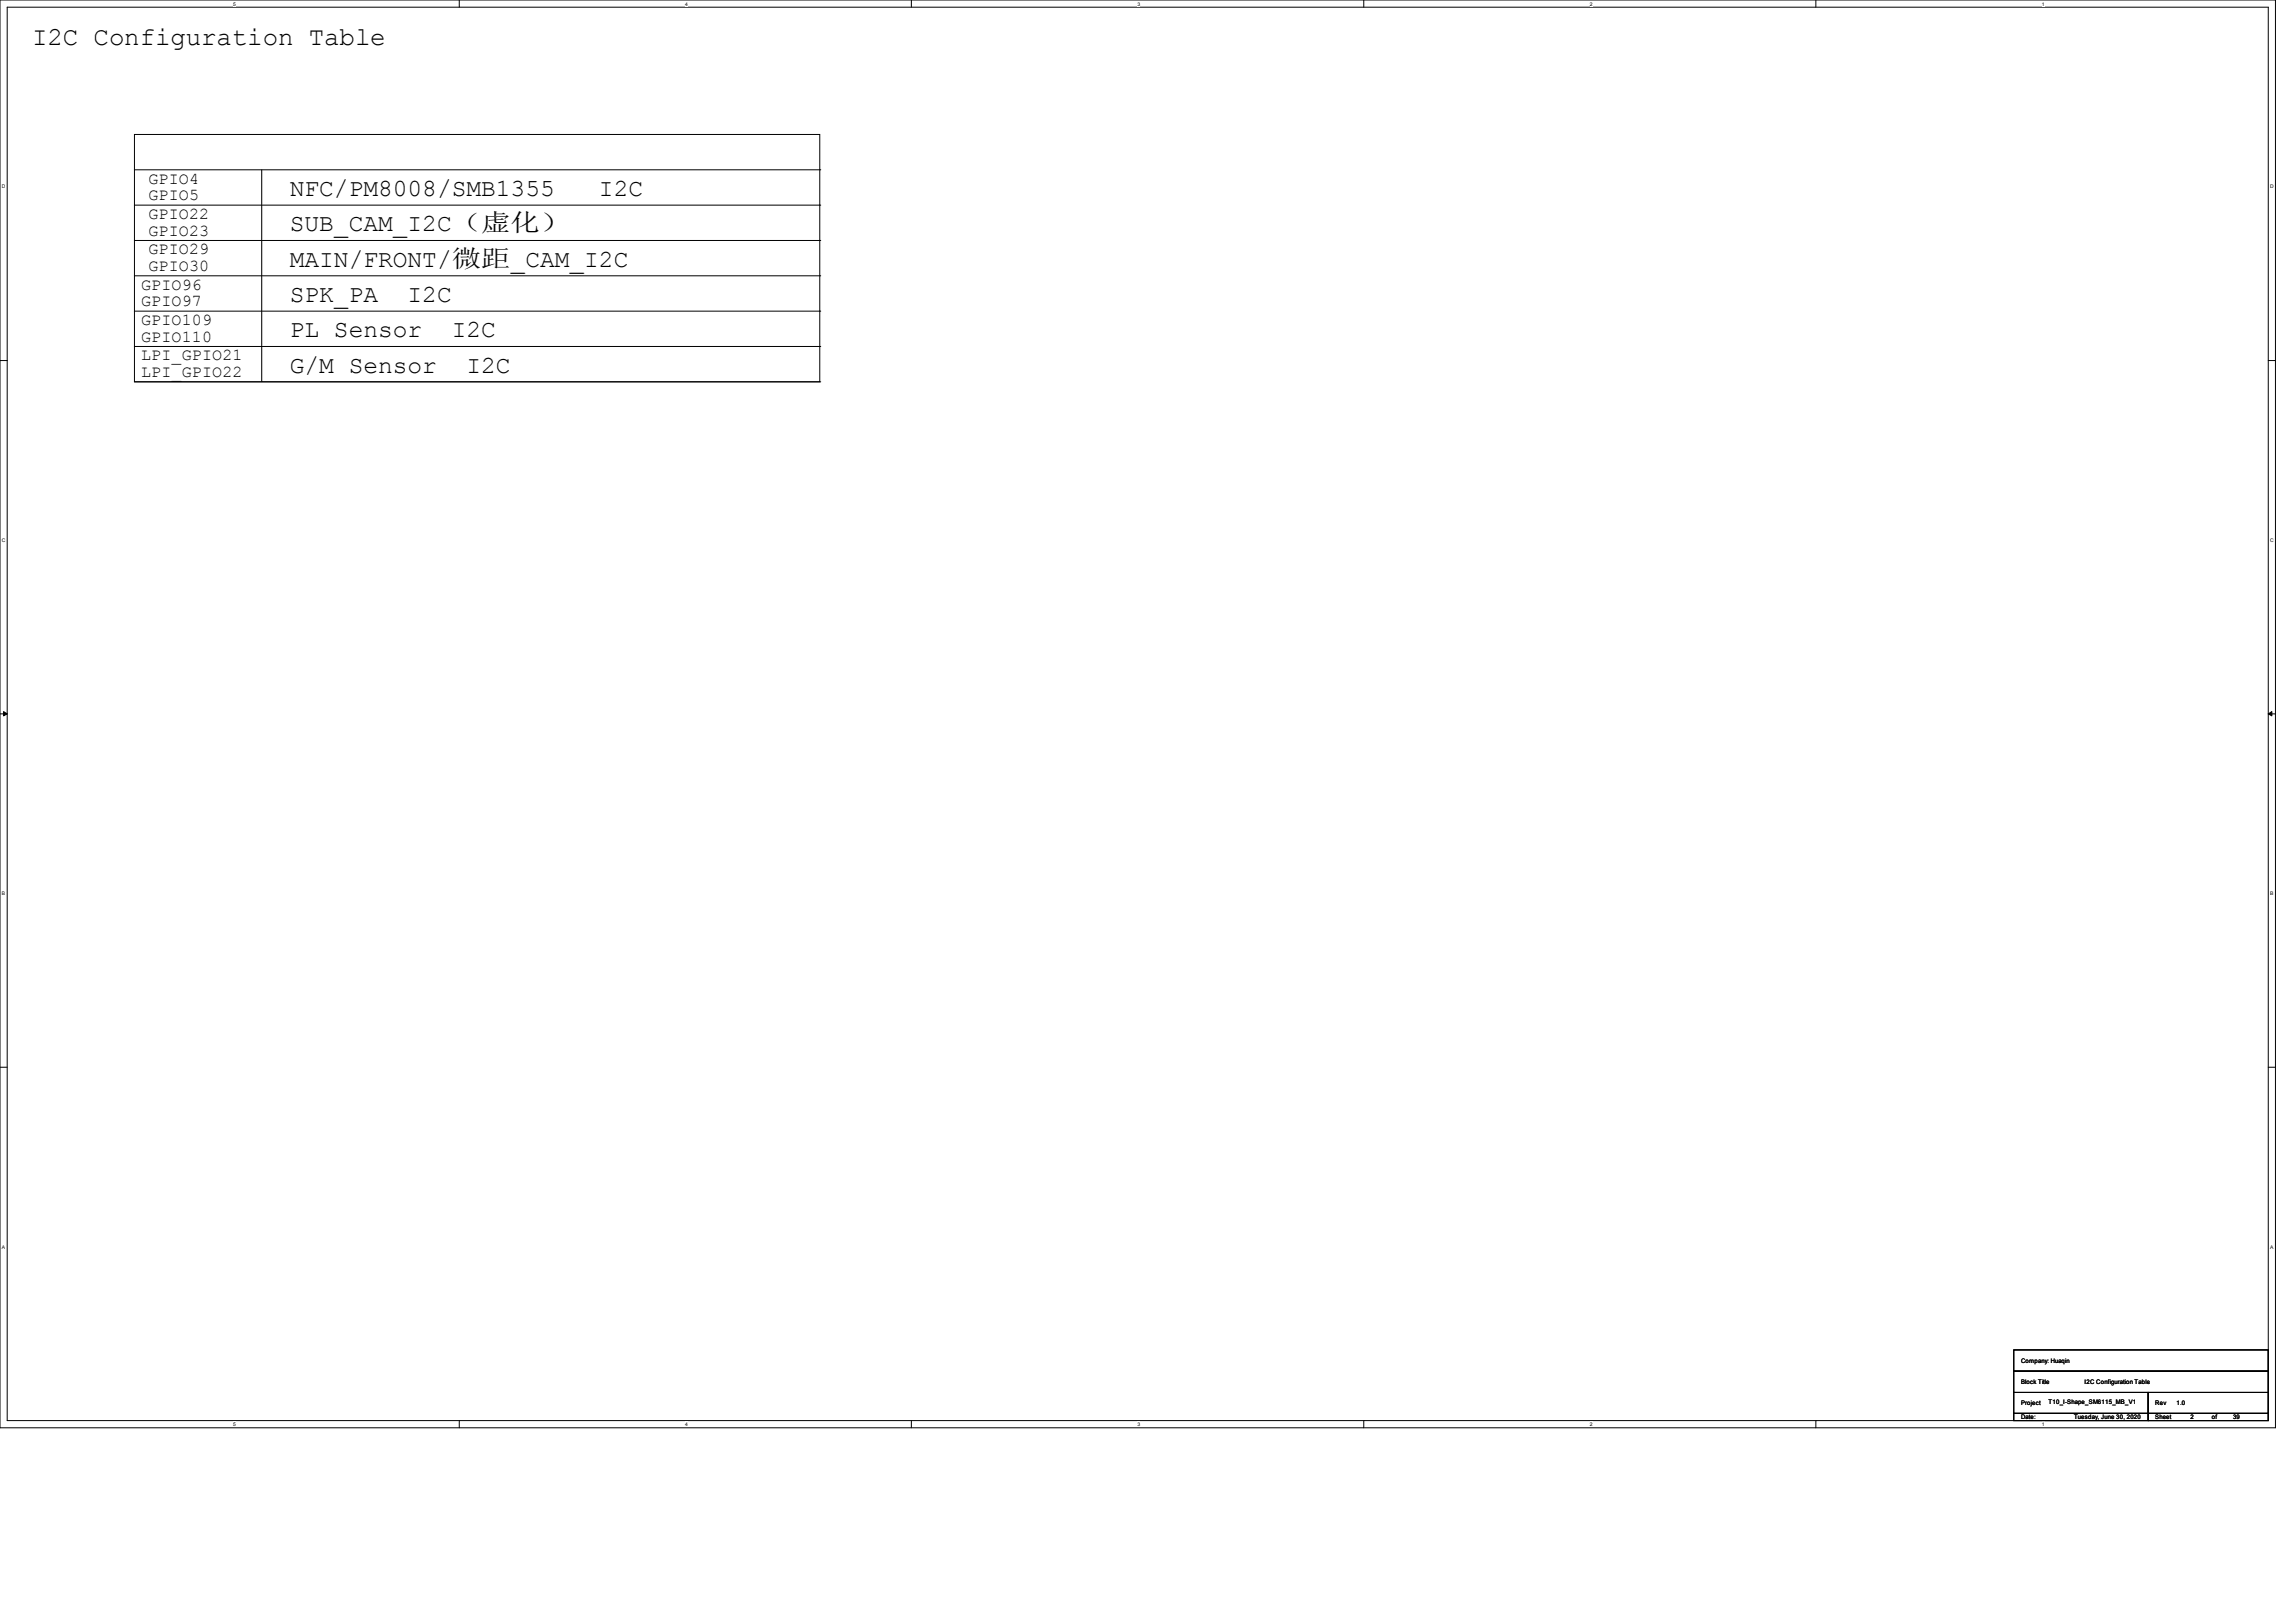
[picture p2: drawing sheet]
<svg xmlns="http://www.w3.org/2000/svg" width="297mm" height="210mm" viewBox="0 0 297 210" stroke-linecap="round" stroke-linejoin="round" font-family="sans-serif">
<defs><g id="words">
<text font-size="3.3" x="4.1" y="5.9">I2C Configuration Table</text>
<g font-size="3.2">
<text x="37.5" y="25.4">NFC/PM8008/SMB1355</text>
<text x="37.5" y="29.9">SUB_CAM_I2C（虚化）</text>
<text x="77.5" y="25.4">I2C</text>
<text x="37.5" y="34.5">MAIN/FRONT/微距_CAM_I2C</text>
<text x="37.5" y="39.1">SPK_PA</text>
<text x="52.7" y="39.1">I2C</text>
<text x="37.5" y="43.6">PL Sensor</text>
<text x="58.5" y="43.6">I2C</text>
<text x="37.5" y="48.2">G/M Sensor</text>
<text x="60.4" y="48.2">I2C</text>
</g>
<g font-size="2.2">
<text x="19.2" y="23.7">GPIO4</text>
<text x="19.2" y="25.9">GPIO5</text>
<text x="19.2" y="28.3">GPIO22</text>
<text x="19.2" y="30.5">GPIO23</text>
<text x="19.2" y="32.9">GPIO29</text>
<text x="19.2" y="35.1">GPIO30</text>
<text x="18.3" y="37.5">GPIO96</text>
<text x="18.3" y="39.6">GPIO97</text>
<text x="18.3" y="42">GPIO109</text>
<text x="18.3" y="44.2">GPIO110</text>
<text x="18.3" y="46.6">LPI_GPIO21</text>
<text x="18.3" y="48.8">LPI_GPIO22</text>
</g>
<g font-size=".8">
<text x="261.6" y="179.1">Block Title</text>
<text x="261.6" y="176.4">Company: Huaqin</text>
<text x="269.8" y="179.1">I2C Configuration Table</text>
<text x="261.6" y="181.8">Project</text>
<text x="261.6" y="183.6">Date:</text>
<text x="265.1" y="181.7">T10_I-Shape_SM6115_MB_V1</text>
<text x="268.4" y="183.6">Tuesday, June 30, 2020</text>
<text x="278.9" y="181.8">Rev</text>
<text x="278.9" y="183.6">Sheet</text>
<text x="281.7" y="181.8">1.0</text>
<text x="283.5" y="183.6">2</text>
<text x="286.2" y="183.6">of</text>
<text x="289" y="183.6">39</text>
</g>
<g font-size=".6">
<text x="30.2" y=".7">5</text>
<text x="88.7" y=".7">4</text>
<text x="147.2" y=".7">3</text>
<text x="205.7" y=".7">2</text>
<text x="264.2" y=".7">1</text>
<text x=".3" y="24.4">D</text>
<text x="293.8" y="24.4">D</text>
<text x=".3" y="70.1">C</text>
<text x="293.8" y="70.1">C</text>
<text x=".3" y="115.8">B</text>
<text x="293.8" y="115.8">B</text>
<text x=".3" y="161.5">A</text>
<text x="293.8" y="161.5">A</text>
<text x="30.2" y="184.5">5</text>
<text x="88.7" y="184.5">4</text>
<text x="147.2" y="184.5">3</text>
<text x="205.7" y="184.5">2</text>
<text x="264.2" y="184.5">1</text>
</g>
</g></defs>
<path d="M0 0h294.5v184.7h-294.5zM.9 .9h292.6v182.9h-292.6z" fill="none" stroke="#000" stroke-width=".13"/>
<g fill="#fff">
<path d="M30.2 .1h.3v.7h-.3z"/>
<path d="M30.2 183.9h.3v.8h-.3z"/>
</g>
<path d="M59.4 0v.9M59.4 183.8v.9" fill="none" stroke="#000" stroke-width=".13"/>
<g fill="#fff">
<path d="M88.7 .1h.3v.7h-.3z"/>
<path d="M88.7 183.9h.3v.8h-.3z"/>
</g>
<path d="M117.9 0v.9M117.9 183.8v.9" fill="none" stroke="#000" stroke-width=".13"/>
<g fill="#fff">
<path d="M147.2 .1h.3v.7h-.3z"/>
<path d="M147.2 183.9h.3v.8h-.3z"/>
</g>
<path d="M176.5 0v.9M176.5 183.8v.9" fill="none" stroke="#000" stroke-width=".13"/>
<g fill="#fff">
<path d="M205.7 .1h.4v.7h-.4z"/>
<path d="M205.7 183.9h.4v.8h-.4z"/>
</g>
<path d="M235 0v.9M235 183.8v.9" fill="none" stroke="#000" stroke-width=".13"/>
<g fill="#fff">
<path d="M264.2 .1h.4v.7h-.4z"/>
<path d="M264.2 183.9h.4v.8h-.4z"/>
<path d="M.3 23.8h.4v.7h-.4z"/>
<path d="M293.8 23.8h.5v.7h-.5z"/>
<path d="M.3 69.5h.4v.7h-.4z"/>
<path d="M293.8 69.5h.5v.7h-.5z"/>
</g>
<path d="M0 46.7h.9M293.5 46.7h1" fill="none" stroke="#000" stroke-width=".13"/>
<g fill="#fff">
<path d="M.3 115.2h.4v.8h-.4z"/>
<path d="M293.8 115.2h.4v.8h-.4z"/>
</g>
<path d="M0 92.4h.9M293.5 92.4h1" fill="none" stroke="#000" stroke-width=".13"/>
<path d="M.5 92.1l.4 .3-.4 .2zM293.5 92.4l.5-.3v.5z" fill="#000" stroke="#000" stroke-width=".13"/>
<g fill="#fff">
<path d="M.3 161h.3v.7h-.3z"/>
<path d="M293.8 161h.4v.7h-.4z"/>
</g>
<g fill="none" stroke="#000" stroke-width=".13">
<path d="M17.4 17.4h88.7v32h-88.7zM17.4 22h88.7M17.4 35.7h88.7M17.4 31.1h88.7M17.4 26.5h88.7M33.9 22v27.4M106.1 22h.1M106.1 35.7h.1M106.1 31.1h.1M106.1 26.5h.1M17.4 44.8h88.7M17.4 40.3h88.7"/>
<path d="M17.4 49.4h88.7M106.1 44.8h.1M106.1 40.3h.1M106.1 49.4h.1M0 138.1h.9M293.5 138.1h1M260.6 174.7h32.9v2.7h-32.9zM260.6 177.4h32.9v2.8h-32.9zM260.6 180.2h17.4v2.7h-17.4zM260.6 182.9h17.4v.9h-17.4zM278 182.9h15.5v.9h-15.5zM278 180.2h15.5v2.7h-15.5z"/>
</g>
<use href="#words"/>
</svg>
